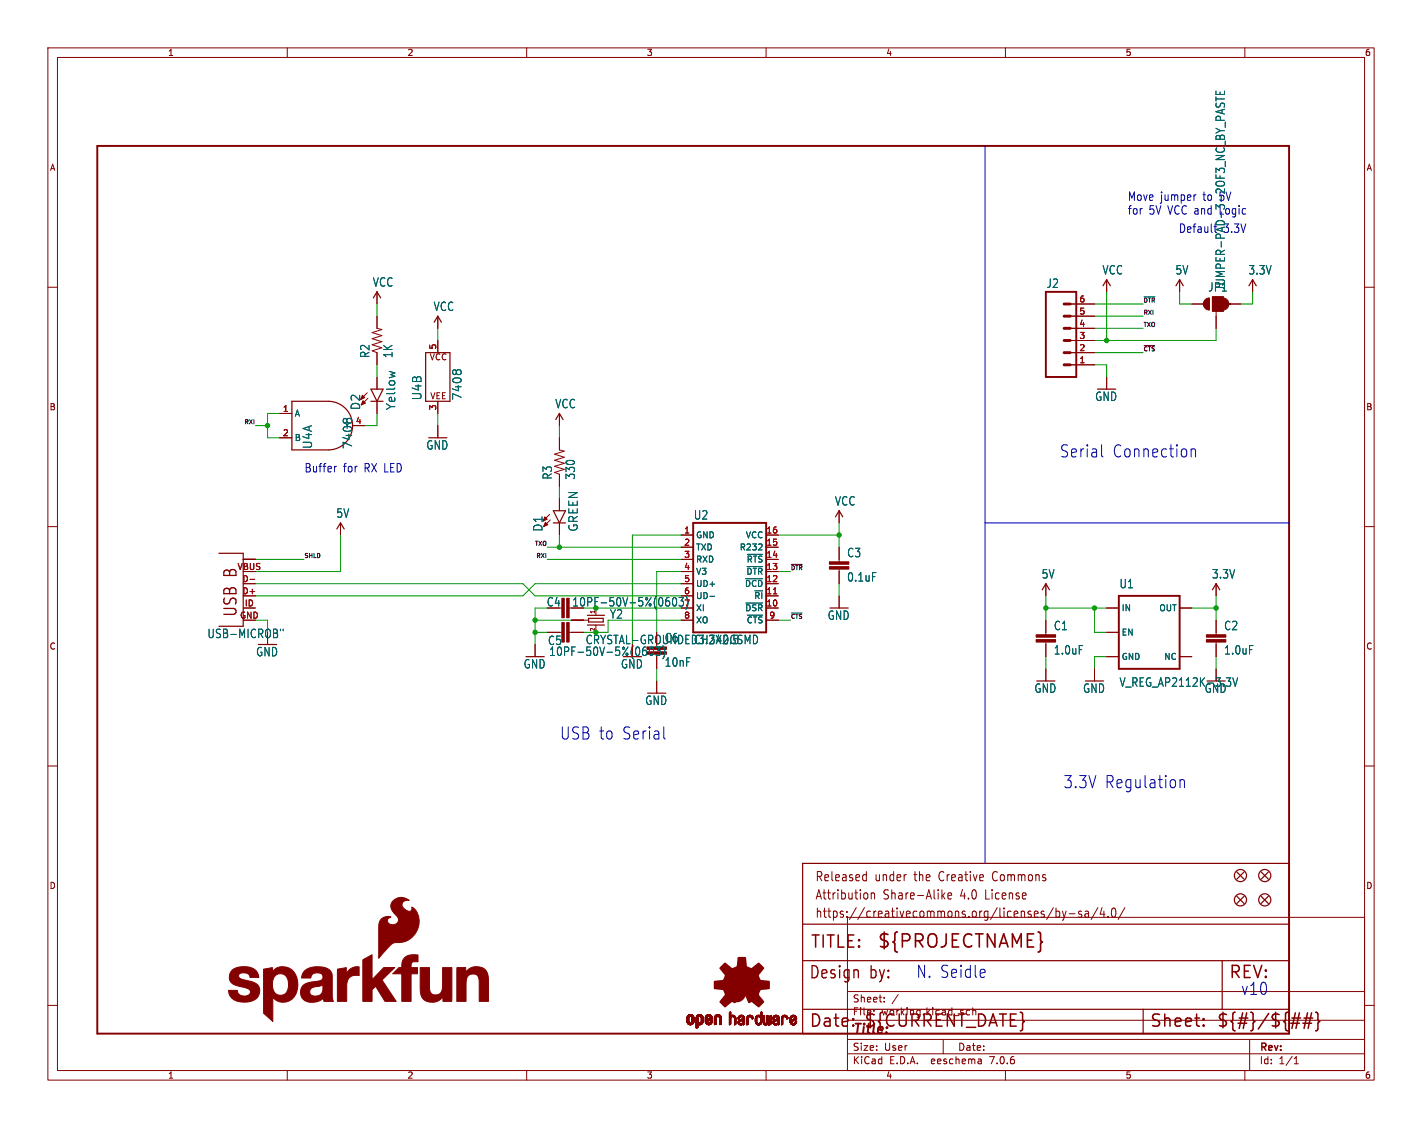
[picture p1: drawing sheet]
<svg xmlns="http://www.w3.org/2000/svg" width="297mm" height="236mm" viewBox="0 0 297 236" stroke-linecap="round" stroke-linejoin="round" font-family="sans-serif">
<defs><g id="words">
<text font-size="3.8" fill="#840000" x="183.1" y="198.4">${PROJECTNAME}</text>
<g font-size="3.5" fill="#0000c2">
<text x="221.2" y="95.8">Serial</text>
<text x="232.3" y="95.8">Connection</text>
<text x="116.8" y="154.7">USB to Serial</text>
<text x="222" y="164.9">3.3V Regulation</text>
<text x="191.3" y="204.5">N. Seidle</text>
<text x="259.1" y="208">v10</text>
</g>
<g font-size="3.5" fill="#840000">
<text x="49.8" y="129" transform="rotate(-90 49.8 129)">USB B</text>
<text x="169.2" y="198.4">TITLE:</text>
<text x="168.9" y="204.8">Design</text>
<text x="181.6" y="204.8">by:</text>
<text x="256.5" y="204.8">REV:</text>
<text x="168.9" y="214.9">Date:</text>
<text x="180.3" y="214.9">${CURRENT_DATE}</text>
<text x="240" y="214.9">Sheet:</text>
<text x="254" y="214.9">${#}/${##}</text>
</g>
<text font-size="2.8" fill="#840000" x="178" y="216.5">Title:</text>
<g font-size="2.7" fill="#840000">
<text x="170.2" y="184.4">Released</text>
<text x="182.7" y="184.4">under</text>
<text x="191.1" y="184.4">the</text>
<text x="196.5" y="184.4">Creative</text>
<text x="208" y="184.4">Commons</text>
<text x="170.2" y="188.2">Attribution</text>
<text x="170.2" y="192">https://creativecommons.org/licenses/by-sa/4.0/</text>
<text x="184.5" y="188.2">Share-Alike</text>
<text x="200.8" y="188.2">4.0</text>
<text x="206.2" y="188.2">License</text>
</g>
<g font-size="2.5" fill="#0000c2">
<text x="235.5" y="42.1">Move jumper</text>
<text x="235.5" y="45">for</text>
<text x="239.9" y="45">5V VCC and</text>
<text x="251.3" y="42.1">to</text>
<text x="246.1" y="48.8">Default</text>
<text x="63.5" y="98.8">Buffer</text>
<text x="71.6" y="98.8">for</text>
<text x="76.1" y="98.8">RX LED</text>
</g>
<g font-size="2.5" fill="#006464">
<text x="254.9" y="42.1">5V</text>
<text x="255" y="45">Logic</text>
<text x="255.5" y="48.8">3.3V</text>
<text x="230.2" y="57.5">VCC</text>
<text x="245.4" y="57.5">5V</text>
<text x="260.7" y="57.5">3.3V</text>
<text x="77.8" y="60.1">VCC</text>
<text x="90.5" y="65.2">VCC</text>
<text x="218.5" y="60.3">J2</text>
<text x="252.3" y="61.1">JP1</text>
<text x="256" y="60.9" transform="rotate(-90 256 60.9)">JUMPER-PAD-3-2OF3_NC_BY_PASTE</text>
<text x="77.4" y="74.9" transform="rotate(-90 77.4 74.9)">R2</text>
<text x="82.2" y="74.9" transform="rotate(-90 82.2 74.9)">1K</text>
<text x="88.2" y="83.7" transform="rotate(-90 88.2 83.7)">U4B</text>
<text x="96.6" y="83.7" transform="rotate(-90 96.6 83.7)">7408</text>
<text x="228.7" y="84">GND</text>
<text x="75.4" y="85.7" transform="rotate(-90 75.4 85.7)">D2</text>
<text x="82.8" y="85.7" transform="rotate(-90 82.8 85.7)">Yellow</text>
<text x="115.9" y="85.5">VCC</text>
<text x="65.4" y="93.9" transform="rotate(-90 65.4 93.9)">U4A</text>
<text x="73.8" y="93.9" transform="rotate(-90 73.8 93.9)">7408</text>
<text x="89" y="94.1">GND</text>
<text x="115.5" y="100.3" transform="rotate(-90 115.5 100.3)">R3</text>
<text x="120.3" y="100.3" transform="rotate(-90 120.3 100.3)">330</text>
<text x="174.3" y="105.8">VCC</text>
<text x="70.2" y="108.3">5V</text>
<text x="113.5" y="111.1" transform="rotate(-90 113.5 111.1)">D1</text>
<text x="120.9" y="111.1" transform="rotate(-90 120.9 111.1)">GREEN</text>
<text x="144.8" y="108.7">U2</text>
<text x="176.8" y="116.6">C3</text>
<text x="176.8" y="121.7">0.1uF</text>
<text x="217.5" y="121">5V</text>
<text x="233.7" y="123.1">U1</text>
<text x="253" y="121">3.3V</text>
<text x="127.3" y="129.4">Y2</text>
<text x="172.8" y="129.7">GND</text>
<text x="220" y="131.8">C1</text>
<text x="255.6" y="131.8">C2</text>
<text x="43.2" y="133.5">USB-MICROB&quot;</text>
<text x="53.4" y="137.3">GND</text>
<text x="114.4" y="134.9">C5</text>
<text x="138.7" y="134.4">C6</text>
<text x="144.8" y="134.8">CH340GSMD</text>
<text x="220" y="136.9">1.0uF</text>
<text x="255.6" y="136.9">1.0uF</text>
<text x="109.3" y="139.8">GND</text>
<text x="129.6" y="139.8">GND</text>
<text x="138.7" y="139.5">10nF</text>
<text x="233.7" y="143.7">V_REG_AP2112K-3.3V</text>
<text x="134.7" y="147.5">GND</text>
<text x="216" y="144.9">GND</text>
<text x="226.1" y="144.9">GND</text>
<text x="251.5" y="144.9">GND</text>
</g>
<g font-size="2.5" fill="#840000">
<text x="114.1" y="126.9">C4</text>
<text x="114.6" y="137.2">10PF-50V-5%(0603)</text>
<text x="122.2" y="134.8">CRYSTAL-GROUNDED3.2X2.5</text>
</g>
<text font-size="2.5" fill="#009600" x="119.4" y="126.9">10PF-50V-5%(0603)</text>
<g font-size="2.1" fill="#840000">
<text x="178" y="209.6">Sheet:</text>
<text x="178" y="212.3">File:</text>
<text x="184.1" y="212.3">working.kicad_sch</text>
<text x="178" y="219.7">Size:</text>
<text x="184.7" y="219.7">User</text>
<text x="200" y="219.7">Date:</text>
<text x="263" y="219.9">Rev:</text>
<text x="178" y="222.5">KiCad</text>
<text x="185.7" y="222.5">E.D.A.</text>
<text x="194.6" y="222.5">eeschema</text>
<text x="207" y="222.5">7.0.6</text>
<text x="263" y="222.5">Id:</text>
<text x="267.1" y="222.5">1/1</text>
</g>
<g font-size="1.8" fill="#840000">
<text x="35" y="11.9">1</text>
<text x="85" y="11.9">2</text>
<text x="135" y="11.9">3</text>
<text x="185" y="11.9">4</text>
<text x="235" y="11.9">5</text>
<text x="285" y="11.9">6</text>
<text x="10.3" y="35.9">A</text>
<text x="285.3" y="35.9">A</text>
<text x="89.6" y="75.5">VCC</text>
<text x="89.8" y="83.6">VEE</text>
<text x="10.3" y="85.9">B</text>
<text x="285.3" y="85.9">B</text>
<text x="10.3" y="135.9">C</text>
<text x="285.3" y="135.9">C</text>
<text x="10.3" y="185.9">D</text>
<text x="285.3" y="185.9">D</text>
<text x="35" y="225.5">1</text>
<text x="85" y="225.5">2</text>
<text x="135" y="225.5">3</text>
<text x="185" y="225.5">4</text>
<text x="235" y="225.5">5</text>
<text x="285" y="225.5">6</text>
</g>
<g font-size="1.8" fill="#a90000">
<text x="225.4" y="65.8">5</text>
<text x="225.4" y="63.2">6</text>
<text x="225.4" y="70.9">3</text>
<text x="225.4" y="68.3">4</text>
<text x="91.2" y="73.1" transform="rotate(-90 91.2 73.1)">5</text>
<text x="225.4" y="75.9">1</text>
<text x="225.4" y="73.4">2</text>
<text x="59" y="86.1">1</text>
<text x="74.2" y="88.6">4</text>
<text x="91.2" y="85.8" transform="rotate(-90 91.2 85.8)">3</text>
<text x="59" y="91.2">2</text>
<text x="142.8" y="111.5">1</text>
<text x="160" y="111.5">16</text>
<text x="49.5" y="119.1">VBUS</text>
<text x="142.8" y="114">2</text>
<text x="142.8" y="116.6">3</text>
<text x="142.8" y="119.1">4</text>
<text x="160" y="119.1">13</text>
<text x="160" y="116.6">14</text>
<text x="160" y="114">15</text>
<text x="50.5" y="124.2">D+</text>
<text x="50.5" y="121.7">D-</text>
<text x="142.8" y="121.7">5</text>
<text x="160" y="124.2">11</text>
<text x="160" y="121.7">12</text>
<text x="50" y="129.3">GND</text>
<text x="51" y="126.7">ID</text>
<text x="142.8" y="129.3">8</text>
<text x="160" y="126.7">10</text>
<text x="160.6" y="129.3">9</text>
</g>
<g font-size="1.8" fill="#006464">
<text x="61.5" y="87.2">A</text>
<text x="71.9" y="89.8">Y</text>
<text x="61.5" y="92.3">B</text>
<text x="145.3" y="112.6">GND</text>
<text x="155.7" y="112.6">VCC</text>
<text x="145.3" y="115.2">TXD</text>
<text x="145.3" y="117.7">RXD</text>
<text x="154.4" y="115.2">R232</text>
<text x="155.9" y="117.7">~{RTS}</text>
<text x="142.8" y="124.2">6</text>
<text x="145.3" y="120.2">V3</text>
<text x="145.3" y="122.8">UD+</text>
<text x="145.3" y="125.3">UD-</text>
<text x="155.5" y="122.8">~{DCD}</text>
<text x="155.8" y="120.2">~{DTR}</text>
<text x="157.4" y="125.3">~{RI}</text>
<text x="142.8" y="126.7">7</text>
<text x="145.3" y="127.9">XI</text>
<text x="145.3" y="130.4">XO</text>
<text x="155.6" y="127.9">~{DSR}</text>
<text x="155.9" y="130.4">~{CTS}</text>
<text x="234.2" y="127.9">IN</text>
<text x="242" y="127.9">OUT</text>
<text x="234.2" y="132.9">EN</text>
<text x="234.2" y="138">GND</text>
<text x="243.1" y="138">NC</text>
</g>
<g font-size="1.2" fill="#0f0f0f">
<text x="238.8" y="63.3">~{DTR}</text>
<text x="238.8" y="65.8">RXI</text>
<text x="238.8" y="68.3">TXO</text>
<text x="238.8" y="73.4">~{CTS}</text>
<text x="50.9" y="88.7">RXI</text>
<text x="63.5" y="116.6">SHLD</text>
<text x="111.6" y="114.1">TXO</text>
<text x="111.9" y="116.6">RXI</text>
<text x="165.1" y="119.1">~{DTR}</text>
<text x="165.1" y="129.3">~{CTS}</text>
</g>
<g font-size="1.2" fill="#840000">
<text x="124.5" y="132" transform="rotate(-90 124.5 132)">2</text>
<text x="124.5" y="128.3" transform="rotate(-90 124.5 128.3)">1</text>
</g>
</g></defs>
<g fill="none" stroke="#840000" stroke-width=".21">
<path d="M10 10h277v215.6h-277zM12 12h273v211.6h-273zM60 10v2M110 10v2M160 10v2M210 10v2M260 10v2M10 60h2M231.1 58.4v2.6M246.4 58.4v2.6M261.6 58.4v2.6M285 60h2"/>
<path d="M78.7 61v2.5M78.7 66v2.6l1.1 .2-2.1 .7 2.1 .6-2.1 .6 2.1 .7-2.1 .6 2.1 .6-2.1 .7 1 .4v2.5M78.7 78.7v2.6M91.4 66v2.6M91.4 71.1v2.6M223.5 63.5h5.1M223.5 76.2h5.1M223.5 73.7h5.1M223.5 71.1h5.1M223.5 68.6h5.1M223.5 66h5.1M231.1 78.7v2.6"/>
<path d="M248.9 63.5h2.6M253.4 62.2h1.2v2.6h-1.2zM254 64.8v3.8M256.5 63.5h2.6M58.4 86.4h2.6M58.4 91.4h2.6M73.7 88.9h2.5M76.7 82l-1.4 1.4M76.8 83.2l-1.4 1.4M78.7 83.8v2.6M91.4 83.8v2.6M91.4 88.9v2.5"/>
<path d="M116.8 91.4v2.6l1.1 .2-2.1 .7 2.1 .6-2.1 .6 2.1 .7-2.1 .6 2.1 .6-2.1 .7 1 .4v2.5M116.8 86.4v2.5M10 110h2M50.8 116.8h2.5M71.1 109.2v2.6M114.8 107.4l-1.4 1.4M114.9 108.6l-1.4 1.4M116.8 104.1v2.6M116.8 109.2v2.6M142.2 111.8h2.6M142.2 119.4h2.6M142.2 116.8h2.6"/>
<path d="M142.2 114.3h2.6M160 111.8h2.6M160 119.4h2.6M160 116.8h2.6M160 114.3h2.6M175.3 106.7v2.5M175.3 114.3v3M175.3 118.9v3M285 110h2M50.8 127h2.5M50.8 121.9h2.5M55.9 132.1v2.5"/>
<path d="M111.8 134.6v2.6M114.3 132.1h3M118.9 132.1h3M119.4 129.5h3.5M124.5 127v1.5M124.5 130.6v1.5M137.2 136.7v3M142.2 127h2.6M142.2 124.5h2.6M142.2 121.9h2.6M142.2 129.5h2.6M160 127h2.6"/>
<path d="M160 124.5h2.6M160 121.9h2.6M160 129.5h2.6M175.3 124.5v2.5M218.4 121.9v2.6M218.4 129.5v3.1M218.4 134.1v3.1M218.4 139.7v2.5M228.6 139.7v2.5M231.1 127h2.6M231.1 132.1h2.6M231.1 137.2h2.6"/>
<path d="M246.4 127h2.5M246.4 137.2h2.5M254 121.9v2.6M254 129.5v3.1M254 134.1v3.1M254 139.7v2.5M10 160h2M137.2 142.2v2.6M285 160h2M177 191.6h108v32h-108zM180.5 182.7l.4 .1M180.9 182v2"/>
<path d="M180.9 183.9l-.4 .1M181.2 186.7v.9M182 186.5v1.3M182 186.7l.2-.2 .4 .1 .1 1.2M196.9 187.1l.5 .7M197.4 186.5l-.7 .7M198 187.1l.8-.1-.1-.4-.5-.1-.2 .3 .1 .9h.6M220 189.6l-1.4 2.5M220.6 189.7v1.9M220.6 190.4l.4-.1 .3 .4-.1 .8h-.6M221.9 190.3l.4 1.3M222.3 191.6l-.2 .5-.2 .1"/>
<path d="M222.7 190.3l-.4 1.3M223.3 190.9h1.2M225.9 190.4l-.4-.1-.2 .3v.3l.6 .1v.5h-.6M226.7 190.4h.6l.1 1.2M227.4 190.8l-.6 .1a.4 .4 0 0 0-.2 .3 .4 .4 0 0 0 .2 .4l.6-.1M229.3 189.6l-1.4 2.5M230.2 189.6l-.4 1.4h1M230.6 190.3v1.3M231.4 191.4v.2M232.4 189.8l.3-.1a1.34 1.34 0 0 1 0 1.9h-.2a1.44 1.44 0 0 1-.1-1.8zM234.9 189.6l-1.4 2.5M10 210h2"/>
<path d="M177 217.1h108M177 213.1h108M177 207.1h108M184.7 209.2v.1M184.7 208.4v.1M187.6 207.7l-1.3 2M197 217.1v3M203.2 210.5v1.5M261 217.1v6.5M285 210h2M60 223.6v2M110 223.6v2"/>
<path d="M160 223.6v2M177 220.1h108M204.9 221.3l.1 .9M205 222.1l-.2 .1M205 221.6h-.2M210 223.6v2M260 223.6v2M270.3 222.2h.9M270.3 221.1l.4-.4v1.5"/>
</g>
<g fill="none" stroke="#840000" stroke-width=".25">
<path d="M230.4 59.7l.7-1.3 .8 1.3M245.6 59.7l.8-1.3 .7 1.3M260.9 59.7l.7-1.3 .8 1.3M78 62.2l.7-1.2 .8 1.2M88.9 73.7h5.1v10.1h-5.1zM90.7 67.3l.7-1.3 .8 1.3M61 83.8h7.6a5.1 5.1 0 0 1 5 5.1 5.1 5.1 0 0 1-5 5.1h-7.6zM77.5 83.8h2.5M77.5 81.3h2.5l-1.3 2.5zM116.1 87.6l.7-1.2 .8 1.2M45.7 115.6h5.1v15.2h-5.1M70.4 110.5l.7-1.3 .8 1.3"/>
<path d="M115.6 109.2h2.5M115.6 106.7h2.5l-1.3 2.5zM174.5 108l.8-1.3 .7 1.3M122.7 128.5h3.5M122.7 130.6h3.5M122.9 129.2h3.1v.7h-3.1zM217.7 123.2l.7-1.3 .8 1.3M253.2 123.2l.8-1.3 .8 1.3M167.6 180.3h101.6v35.6h-101.6zM167.6 193h101.6M258.3 187.2l1.5 1.5M258.3 182.1l1.5 1.5"/>
<path d="M259.8 187.2l-1.5 1.5M259.8 182.1l-1.5 1.5M263.4 187.2l1.5 1.5M263.4 182.1l1.5 1.5M264.9 187.2l-1.5 1.5M264.9 182.1l-1.5 1.5M167.6 210.8h101.6M167.6 200.7h101.6M238.8 210.8v5.1M255.3 200.7v10.1"/>
<circle cx="259.1" cy="188" r="1.27"/>
<circle cx="259.1" cy="182.9" r="1.27"/>
<circle cx="264.2" cy="188" r="1.27"/>
<circle cx="264.2" cy="182.9" r="1.27"/>
</g>
<g fill="#840000" stroke="#840000" stroke-width=".21">
<path d="M82 188.2a2.45 2.45 0 0 1 3.5-.1 1.05 1.05 0 0 0-1.5 .6 1.05 1.05 0 0 0 .7 1.3 .75 .75 0 0 0 1.3-.1v-.4a3.8 3.8 0 0 1 .8 5.5 4.3 4.3 0 0 1-4.3 1.9 7.8 7.8 0 0 0-2.7 2.5l-.7 .7v-6.4a1.93 1.93 0 0 1 2.6-2.2 .81 .81 0 0 0-.8 .9 .81 .81 0 0 0 .9 .7 1.09 1.09 0 0 0 1.3-.5 1.09 1.09 0 0 0-.4-1.4 2.08 2.08 0 0 1-.7-3z"/>
<path d="M255.4 62.2a1.27 1.27 0 0 1 1.3 1.3 1.27 1.27 0 0 1-1.3 1.3z"/>
<path d="M253.4 62.2h1.2v2.6h-1.2z"/>
<path d="M251.7 62.6l.9-.4v2.6a1.27 1.27 0 0 1-1.2-.8 1.27 1.27 0 0 1 .3-1.4z"/>
<path d="M75.8 83.7l.5 .5-.9 .4z"/>
<path d="M252 133.6h4v.5h-4z"/>
<path d="M252 132.6h4v.5h-4z"/>
<path d="M173.2 118.4h4.1v.5h-4.1z"/>
<path d="M173.2 117.3h4.1v.6h-4.1z"/>
<path d="M118.4 125h.5v4h-.5z"/>
<path d="M117.3 125h.6v4h-.6z"/>
<path d="M135.1 136.1h4.1v.6h-4.1z"/>
<path d="M135.1 135.1h4.1v.5h-4.1z"/>
<path d="M118.4 130h.5v4.1h-.5z"/>
<path d="M117.3 130h.6v4.1h-.6z"/>
<path d="M113.9 109.1l.5 .5-.9 .4z"/>
<path d="M216.4 133.6h4.1v.5h-4.1z"/>
<path d="M216.4 132.6h4.1v.5h-4.1z"/>
<path d="M143.5 213.4h.4z"/>
<path d="M143.5 213.3l.4 .1z"/>
<path d="M143.5 213.3h.4z"/>
<path d="M143.5 213.2l.4 .1z"/>
<path d="M143.5 213.2h.4z"/>
<path d="M143.5 213.1l.4 .1z"/>
<path d="M143.5 213.1h.4z"/>
<path d="M143.5 213l.4 .1z"/>
<path d="M143.5 213h.4z"/>
<path d="M143.5 212.9l.4 .1z"/>
<path d="M143.5 212.9h.4z"/>
<path d="M143.5 212.8l.4 .1z"/>
<path d="M143.5 212.8h.4z"/>
<path d="M143.5 212.7l.4 .1z"/>
<path d="M143.5 212.7h.4z"/>
<path d="M143.5 212.6l.4 .1z"/>
<path d="M143.5 212.6h.4z"/>
<path d="M143.5 212.5l.4 .1z"/>
<path d="M143.5 212.5h.4z"/>
<path d="M143.5 213.5h.5z"/>
<path d="M143.5 213.5h.4z"/>
<path d="M143.5 213.4l.4 .1z"/>
<path d="M143.5 212.4l.4 .1z"/>
<path d="M143.5 213.6h.5z"/>
<path d="M143.5 213.5l.5 .1z"/>
<path d="M143.5 212.4h.4z"/>
<path d="M143.5 212.4h.5z"/>
<path d="M143.5 213.6h.6z"/>
<path d="M143.5 212.3l.6 .1z"/>
<path d="M143.6 213.6l.5 .1z"/>
<path d="M143.6 212.3h.5z"/>
<path d="M143.6 213.7h1.3z"/>
<path d="M143.6 213.7h.6z"/>
<path d="M143.6 212.3h1.2z"/>
<path d="M143.6 213.7h1.2z"/>
<path d="M143.6 212.2l1.2 .1z"/>
<path d="M143.6 213.7l1.2 .1z"/>
<path d="M143.6 212.2h1.2z"/>
<path d="M143.6 213.8h1.2z"/>
<path d="M143.7 213.8h1.1z"/>
<path d="M143.7 212.2h1.1z"/>
<path d="M143.7 213.8h1z"/>
<path d="M143.7 212.1l1 .1z"/>
<path d="M143.7 213.8l1 .1z"/>
<path d="M143.7 212.1h1z"/>
<path d="M143.7 213.9h1z"/>
<path d="M143.8 213.9h.9z"/>
<path d="M143.8 212.1h.9z"/>
<path d="M143.8 213.9h.8z"/>
<path d="M143.8 212.1h.8z"/>
<path d="M143.8 212l.8 .1z"/>
<path d="M143.8 212h.8z"/>
<path d="M143.8 213.9l.8 .1z"/>
<path d="M143.8 214h.8z"/>
<path d="M143.9 212h.7z"/>
<path d="M143.9 214h.7z"/>
<path d="M143.9 214h.6z"/>
<path d="M143.9 212h.6z"/>
<path d="M144 212h.4z"/>
<path d="M144 214h.4z"/>
<path d="M144 211.9l.4 .1z"/>
<path d="M144.1 211.9h.3z"/>
<path d="M144.1 214l.2 .1z"/>
<path d="M144.1 214.1h.2z"/>
<path d="M144.1 211.9h.2z"/>
<path d="M144.3 212.3h.6z"/>
<path d="M144.3 213.7h.6z"/>
<path d="M144.3 213.6l.6 .1z"/>
<path d="M144.3 213.6h.6z"/>
<path d="M144.3 212.3l.6 .1z"/>
<path d="M144.4 213.6h.5z"/>
<path d="M144.4 212.4h.5z"/>
<path d="M144.5 213.5l.4 .1z"/>
<path d="M144.5 212.4h.4z"/>
<path d="M144.5 213.5h.4z"/>
<path d="M144.5 212.4l.4 .1z"/>
<path d="M144.5 212.5h.4z"/>
<path d="M144.5 213.4l.4 .1z"/>
<path d="M144.5 213.4h.4z"/>
<path d="M144.5 212.6h.4z"/>
<path d="M144.5 212.5l.4 .1z"/>
<path d="M144.5 213.3l.4 .1z"/>
<path d="M144.5 213.3h.4z"/>
<path d="M144.5 213.2l.4 .1z"/>
<path d="M144.5 213.2h.4z"/>
<path d="M144.5 213.1l.4 .1z"/>
<path d="M144.5 213.1h.4z"/>
<path d="M144.5 213l.4 .1z"/>
<path d="M144.5 213h.4z"/>
<path d="M144.5 212.9l.4 .1z"/>
<path d="M144.5 212.9h.4z"/>
<path d="M144.5 212.8l.4 .1z"/>
<path d="M144.5 212.8h.4z"/>
<path d="M144.5 212.7l.4 .1z"/>
<path d="M144.5 212.7h.4z"/>
<path d="M144.5 212.6l.4 .1z"/>
<path d="M145.4 214.7h.2z"/>
<path d="M145.4 214.7h.3z"/>
<path d="M145.4 214.6l.3 .1z"/>
<path d="M145.4 214.6h.3z"/>
<path d="M145.4 214.6h.4z"/>
<path d="M145.4 214.5l.4 .1z"/>
<path d="M145.4 214.5h.4z"/>
<path d="M145.4 214.4l.4 .1z"/>
<path d="M145.4 214.4h.4z"/>
<path d="M145.4 214.3l.4 .1z"/>
<path d="M145.4 214.3h.4z"/>
<path d="M145.4 214.2l.4 .1z"/>
<path d="M145.4 214.2h.4z"/>
<path d="M145.4 214.1l.4 .1z"/>
<path d="M145.4 214.1h.4z"/>
<path d="M145.4 214l.4 .1z"/>
<path d="M145.4 214h.4z"/>
<path d="M145.4 214h1z"/>
<path d="M145.4 214h1.1z"/>
<path d="M145.4 213.9l1.1 .1z"/>
<path d="M145.4 213.9h1.1z"/>
<path d="M145.4 213.9h1.2z"/>
<path d="M145.4 213.8l1.2 .1z"/>
<path d="M145.4 213.8h1.2z"/>
<path d="M145.4 213.8h1.3z"/>
<path d="M145.4 213.7l1.3 .1z"/>
<path d="M145.4 213.7h1.3z"/>
<path d="M145.4 213.7h1.4z"/>
<path d="M145.4 213.7h.7z"/>
<path d="M145.4 213.6l.6 .1z"/>
<path d="M145.4 213.6h.6z"/>
<path d="M145.4 213.6h.5z"/>
<path d="M145.4 213.5l.5 .1z"/>
<path d="M145.4 213.5h.5z"/>
<path d="M145.4 213.5h.4z"/>
<path d="M145.4 213.4l.4 .1z"/>
<path d="M145.4 213.4h.4z"/>
<path d="M145.4 213.3l.4 .1z"/>
<path d="M145.4 213.3h.4z"/>
<path d="M145.4 213.2l.4 .1z"/>
<path d="M145.4 213.2h.4z"/>
<path d="M145.4 213.1l.4 .1z"/>
<path d="M145.4 213.1h.4z"/>
<path d="M145.4 213l.4 .1z"/>
<path d="M145.4 213h.4z"/>
<path d="M145.4 212.9l.4 .1z"/>
<path d="M145.4 212.9h.4z"/>
<path d="M145.4 212.8l.4 .1z"/>
<path d="M145.4 212.8h.4z"/>
<path d="M145.4 212.7l.4 .1z"/>
<path d="M145.4 212.7h.4z"/>
<path d="M145.4 212.6l.4 .1z"/>
<path d="M145.4 212.6h.4z"/>
<path d="M145.4 212.5l.4 .1z"/>
<path d="M145.4 212.5h.4z"/>
<path d="M145.4 212.5h.5z"/>
<path d="M145.4 214.7h.1z"/>
<path d="M145.4 212.4l.5 .1z"/>
<path d="M145.4 212.4h.5z"/>
<path d="M145.4 212.4h.6z"/>
<path d="M145.5 212.4h.5z"/>
<path d="M145.5 212.3l.5 .1z"/>
<path d="M145.5 212.3h.5z"/>
<path d="M145.5 212.3h1.3z"/>
<path d="M145.5 212.3h1.2z"/>
<path d="M145.5 212.2l1.2 .1z"/>
<path d="M145.5 212.2h1.2z"/>
<path d="M145.6 212.2h1.1z"/>
<path d="M145.6 212.1l1.1 .1z"/>
<path d="M145.6 212.1h1z"/>
<path d="M145.7 212.1h.9z"/>
<path d="M145.7 212l.8 .1z"/>
<path d="M145.7 212h.8z"/>
<path d="M145.8 212h.7z"/>
<path d="M145.8 212h.6z"/>
<path d="M145.9 214h.5z"/>
<path d="M145.9 212h.5z"/>
<path d="M145.9 214h.4z"/>
<path d="M145.9 212h.4z"/>
<path d="M145.9 211.9l.4 .1z"/>
<path d="M146 214h.3z"/>
<path d="M146 211.9h.3z"/>
<path d="M146 214l.3 .1z"/>
<path d="M146 211.9h.2z"/>
<path d="M146 214.1h.2z"/>
<path d="M146.2 212.3h.6z"/>
<path d="M146.2 213.7h.6z"/>
<path d="M146.2 213.6l.6 .1z"/>
<path d="M146.3 213.6h.5z"/>
<path d="M146.3 212.3l.5 .1z"/>
<path d="M146.3 212.4h.5z"/>
<path d="M146.4 213.6h.4z"/>
<path d="M146.4 212.4h.4z"/>
<path d="M146.4 213.5l.4 .1z"/>
<path d="M146.4 213.5h.4z"/>
<path d="M146.4 212.4l.4 .1z"/>
<path d="M146.4 212.5h.4z"/>
<path d="M146.4 213.5h.5z"/>
<path d="M146.4 212.5h.5z"/>
<path d="M146.5 213.4l.4 .1z"/>
<path d="M146.5 213.4h.4z"/>
<path d="M146.5 212.5l.4 .1z"/>
<path d="M146.5 212.5h.4z"/>
<path d="M146.5 212.6h.4z"/>
<path d="M146.5 213.3l.4 .1z"/>
<path d="M146.5 213.3h.4z"/>
<path d="M146.5 213.2l.4 .1z"/>
<path d="M146.5 213.2h.4z"/>
<path d="M146.5 213.1l.4 .1z"/>
<path d="M146.5 213.1h.4z"/>
<path d="M146.5 213l.4 .1z"/>
<path d="M146.5 213h.4z"/>
<path d="M146.5 212.9l.4 .1z"/>
<path d="M146.5 212.9h.4z"/>
<path d="M146.5 212.8l.4 .1z"/>
<path d="M146.5 212.8h.4z"/>
<path d="M146.5 212.7l.4 .1z"/>
<path d="M146.5 212.7h.4z"/>
<path d="M146.5 212.6l.4 .1z"/>
<path d="M147.3 213.5h.4z"/>
<path d="M147.3 213.4l.4 .1z"/>
<path d="M147.3 213.4h.4z"/>
<path d="M147.3 213.3l.4 .1z"/>
<path d="M147.3 213.3h.4z"/>
<path d="M147.3 213.3h.5z"/>
<path d="M147.3 213.3h.6z"/>
<path d="M147.3 213.2l.6 .1z"/>
<path d="M147.3 213.2h.6z"/>
<path d="M147.3 213.2h.7z"/>
<path d="M147.3 213.2h.8z"/>
<path d="M147.3 213.1l.8 .1z"/>
<path d="M147.3 213.1h.9z"/>
<path d="M147.3 213.1h1z"/>
<path d="M147.3 213l1 .1z"/>
<path d="M147.3 213h1.1z"/>
<path d="M147.3 213h1.2z"/>
<path d="M147.3 212.9l1.3 .1z"/>
<path d="M147.3 212.9h1.3z"/>
<path d="M147.3 212.9h1.4z"/>
<path d="M147.3 212.9h.4z"/>
<path d="M147.3 212.8l.4 .1z"/>
<path d="M147.3 212.8h.4z"/>
<path d="M147.3 212.7l.4 .1z"/>
<path d="M147.3 212.7h.4z"/>
<path d="M147.3 212.6l.4 .1z"/>
<path d="M147.3 212.6h.4z"/>
<path d="M147.3 212.5l.4 .1z"/>
<path d="M147.3 212.5h.4z"/>
<path d="M147.3 213.6h.5z"/>
<path d="M147.3 213.5l.5 .1z"/>
<path d="M147.3 213.5h.5z"/>
<path d="M147.3 212.5h.5z"/>
<path d="M147.3 212.4l.5 .1z"/>
<path d="M147.3 212.4h.5z"/>
<path d="M147.4 213.6h.5z"/>
<path d="M147.4 212.4h.4z"/>
<path d="M147.4 212.4h.5z"/>
<path d="M147.4 213.6l.5 .1z"/>
<path d="M147.4 212.3l.5 .1z"/>
<path d="M147.4 212.3h.5z"/>
<path d="M147.4 213.7h1.3z"/>
<path d="M147.4 213.7h.6z"/>
<path d="M147.4 212.3h.6z"/>
<path d="M147.4 212.3h1.3z"/>
<path d="M147.4 213.7h1.2z"/>
<path d="M147.4 212.2l1.3 .1z"/>
<path d="M147.4 212.2h1.2z"/>
<path d="M147.4 213.7l1.2 .1z"/>
<path d="M147.5 213.8h1.1z"/>
<path d="M147.5 212.2h1.1z"/>
<path d="M147.5 212.1l1.1 .1z"/>
<path d="M147.5 213.8h1z"/>
<path d="M147.5 213.8l1 .1z"/>
<path d="M147.5 212.1h1.1z"/>
<path d="M147.5 213.9h1z"/>
<path d="M147.5 212.1h1z"/>
<path d="M147.6 213.9h.9z"/>
<path d="M147.6 212.1h.9z"/>
<path d="M147.6 213.9h.8z"/>
<path d="M147.6 212l.8 .1z"/>
<path d="M147.6 213.9l.8 .1z"/>
<path d="M147.6 212h.8z"/>
<path d="M147.7 214h.7z"/>
<path d="M147.7 212h.7z"/>
<path d="M147.7 212h.6z"/>
<path d="M147.7 214h.6z"/>
<path d="M147.8 212h.5z"/>
<path d="M147.8 214h.5z"/>
<path d="M147.8 212.9h.9z"/>
<path d="M147.8 212.8l.9 .1z"/>
<path d="M147.8 212h.4z"/>
<path d="M147.8 214h.4z"/>
<path d="M147.8 212.8h.9z"/>
<path d="M147.9 211.9l.3 .1z"/>
<path d="M147.9 214h.3z"/>
<path d="M147.9 214l.3 .1z"/>
<path d="M147.9 212.8h.8z"/>
<path d="M147.9 211.9h.3z"/>
<path d="M147.9 214.1h.2z"/>
<path d="M147.9 211.9h.2z"/>
<path d="M148 212.8h.7z"/>
<path d="M148.1 212.7l.6 .1z"/>
<path d="M148.1 212.7h.6z"/>
<path d="M148.1 212.3h.6z"/>
<path d="M148.1 213.7h.6z"/>
<path d="M148.2 213.6l.5 .1z"/>
<path d="M148.2 212.7h.5z"/>
<path d="M148.2 213.6h.5z"/>
<path d="M148.2 212.3l.5 .1z"/>
<path d="M148.2 212.4h.5z"/>
<path d="M148.3 213.6h.4z"/>
<path d="M148.3 212.4h.4z"/>
<path d="M148.3 212.7h.4z"/>
<path d="M148.3 212.4l.4 .1z"/>
<path d="M148.3 213.5l.4 .1z"/>
<path d="M148.3 212.5h.4z"/>
<path d="M148.3 213.5h.4z"/>
<path d="M148.3 212.6l.4 .1z"/>
<path d="M148.3 212.6h.4z"/>
<path d="M148.3 212.5l.4 .1z"/>
<path d="M148.4 213.4l.3 .1z"/>
<path d="M148.4 213.4h.3z"/>
<path d="M148.4 213.3l.3 .1z"/>
<path d="M148.4 213.3h.3z"/>
<path d="M148.4 213.2l.3 .1z"/>
<path d="M148.5 213.2h.2z"/>
<path d="M148.6 213.2h.1z"/>
<path d="M149.2 214h.3z"/>
<path d="M149.2 213.9l.3 .1z"/>
<path d="M149.2 213.9h.3z"/>
<path d="M149.2 213.9h.4z"/>
<path d="M149.2 213.8l.4 .1z"/>
<path d="M149.2 213.8h.4z"/>
<path d="M149.2 213.7l.4 .1z"/>
<path d="M149.2 213.7h.4z"/>
<path d="M149.2 213.6l.4 .1z"/>
<path d="M149.2 213.6h.4z"/>
<path d="M149.2 213.5l.4 .1z"/>
<path d="M149.2 213.5h.4z"/>
<path d="M149.2 213.4l.4 .1z"/>
<path d="M149.2 213.4h.4z"/>
<path d="M149.2 213.3l.4 .1z"/>
<path d="M149.2 213.3h.4z"/>
<path d="M149.2 213.2l.4 .1z"/>
<path d="M149.2 213.2h.4z"/>
<path d="M149.2 213.1l.4 .1z"/>
<path d="M149.2 213.1h.4z"/>
<path d="M149.2 213l.4 .1z"/>
<path d="M149.2 213h.4z"/>
<path d="M149.2 212.9l.4 .1z"/>
<path d="M149.2 212.9h.4z"/>
<path d="M149.2 212.8l.4 .1z"/>
<path d="M149.2 212.8h.4z"/>
<path d="M149.2 212.7l.4 .1z"/>
<path d="M149.2 212.7h.4z"/>
<path d="M149.2 212.6l.4 .1z"/>
<path d="M149.2 212.6h.4z"/>
<path d="M149.2 212.5l.4 .1z"/>
<path d="M149.2 214h.2z"/>
<path d="M149.2 212.5h.4z"/>
<path d="M149.2 212.5h.5z"/>
<path d="M149.3 212.4l.4 .1z"/>
<path d="M149.3 212.4h.4z"/>
<path d="M149.3 212.4h.5z"/>
<path d="M149.3 212.3l.5 .1z"/>
<path d="M149.3 212.3h.5z"/>
<path d="M149.3 212.3h.6z"/>
<path d="M149.3 212.3h1.3z"/>
<path d="M149.3 212.2l1.3 .1z"/>
<path d="M149.3 212.2h1.3z"/>
<path d="M149.3 212.2h1.2z"/>
<path d="M149.4 212.2h1.1z"/>
<path d="M149.4 212.1l1.1 .1z"/>
<path d="M149.4 212.1h1.1z"/>
<path d="M149.5 212.1h.9z"/>
<path d="M149.5 212l.9 .1z"/>
<path d="M149.5 212h.8z"/>
<path d="M149.6 212h.7z"/>
<path d="M149.6 212h.6z"/>
<path d="M149.7 212h.5z"/>
<path d="M149.8 211.9l.3 .1z"/>
<path d="M149.8 211.9h.3z"/>
<path d="M149.9 211.9h.2z"/>
<path d="M150 212.3h.6z"/>
<path d="M150.1 212.3h.5z"/>
<path d="M150.1 212.3l.5 .1z"/>
<path d="M150.1 212.4h.5z"/>
<path d="M150.2 212.4h.4z"/>
<path d="M150.2 212.4l.5 .1z"/>
<path d="M150.2 212.4h.5z"/>
<path d="M150.2 212.5h.5z"/>
<path d="M150.3 212.5h.4z"/>
<path d="M150.3 212.5l.4 .1z"/>
<path d="M150.3 214h.3z"/>
<path d="M150.3 213.9l.3 .1z"/>
<path d="M150.3 213.9h.3z"/>
<path d="M150.3 213.9h.4z"/>
<path d="M150.3 213.8l.4 .1z"/>
<path d="M150.3 213.8h.4z"/>
<path d="M150.3 213.7l.4 .1z"/>
<path d="M150.3 213.7h.4z"/>
<path d="M150.3 213.6l.4 .1z"/>
<path d="M150.3 213.6h.4z"/>
<path d="M150.3 213.5l.4 .1z"/>
<path d="M150.3 213.5h.4z"/>
<path d="M150.3 213.4l.4 .1z"/>
<path d="M150.3 213.4h.4z"/>
<path d="M150.3 213.3l.4 .1z"/>
<path d="M150.3 213.3h.4z"/>
<path d="M150.3 213.2l.4 .1z"/>
<path d="M150.3 213.2h.4z"/>
<path d="M150.3 213.1l.4 .1z"/>
<path d="M150.3 213.1h.4z"/>
<path d="M150.3 213l.4 .1z"/>
<path d="M150.3 213h.4z"/>
<path d="M150.3 212.9l.4 .1z"/>
<path d="M150.3 212.9h.4z"/>
<path d="M150.3 212.8l.4 .1z"/>
<path d="M150.3 212.8h.4z"/>
<path d="M150.3 212.7l.4 .1z"/>
<path d="M150.3 212.7h.4z"/>
<path d="M150.3 212.6l.4 .1z"/>
<path d="M150.3 212.6h.4z"/>
<path d="M150.3 214h.2z"/>
<path d="M152.3 214h.2z"/>
<path d="M152.3 211.6h.3z"/>
<path d="M152.3 214h.3z"/>
<path d="M152.3 213.9l.3 .1z"/>
<path d="M152.3 213.9h.3z"/>
<path d="M152.3 213.8l.3 .1z"/>
<path d="M152.3 213.8h.3z"/>
<path d="M152.3 213.7l.3 .1z"/>
<path d="M152.3 213.7h.3z"/>
<path d="M152.3 213.6l.3 .1z"/>
<path d="M152.3 213.6h.3z"/>
<path d="M152.3 213.5l.3 .1z"/>
<path d="M152.3 213.5h.3z"/>
<path d="M152.3 213.4l.3 .1z"/>
<path d="M152.3 213.4h.3z"/>
<path d="M152.3 213.3l.3 .1z"/>
<path d="M152.3 213.3h.3z"/>
<path d="M152.3 213.2l.3 .1z"/>
<path d="M152.3 213.2h.3z"/>
<path d="M152.3 213.1l.3 .1z"/>
<path d="M152.3 213.1h.3z"/>
<path d="M152.3 213l.3 .1z"/>
<path d="M152.3 213h.3z"/>
<path d="M152.3 212.9l.3 .1z"/>
<path d="M152.3 212.9h.3z"/>
<path d="M152.3 212.8l.3 .1z"/>
<path d="M152.3 212.8h.3z"/>
<path d="M152.3 212.7l.3 .1z"/>
<path d="M152.3 212.7h.3z"/>
<path d="M152.3 212.6l.3 .1z"/>
<path d="M152.3 212.6h.3z"/>
<path d="M152.3 212.6h.4z"/>
<path d="M152.3 212.5l.4 .1z"/>
<path d="M152.3 212.5h.4z"/>
<path d="M152.3 212.4l.5 .1z"/>
<path d="M152.3 212.4h.5z"/>
<path d="M152.3 212.4h.6z"/>
<path d="M152.3 212.3l.7 .1z"/>
<path d="M152.3 212.3h1.3z"/>
<path d="M152.3 212.3h1.2z"/>
<path d="M152.3 212.2l1.2 .1z"/>
<path d="M152.3 212.2h1.2z"/>
<path d="M152.3 212.2h1.1z"/>
<path d="M152.3 212.1l1.1 .1z"/>
<path d="M152.3 212.1h1z"/>
<path d="M152.3 212.1h.3z"/>
<path d="M152.3 212l.3 .1z"/>
<path d="M152.3 212h.3z"/>
<path d="M152.3 211.9l.3 .1z"/>
<path d="M152.3 211.9h.3z"/>
<path d="M152.3 211.8l.3 .1z"/>
<path d="M152.3 211.8h.3z"/>
<path d="M152.3 211.7l.3 .1z"/>
<path d="M152.3 211.7h.3z"/>
<path d="M152.3 211.6l.3 .1z"/>
<path d="M152.3 211.5l.3 .1z"/>
<path d="M152.3 211.5h.3z"/>
<path d="M152.4 211.5h.2z"/>
<path d="M152.4 211.4l.2 .1z"/>
<path d="M152.4 211.4h.2z"/>
<path d="M152.5 211.4h.1z"/>
<path d="M152.7 212.1h.6z"/>
<path d="M152.8 212.1h.5z"/>
<path d="M152.8 212.1h.4z"/>
<path d="M153.1 212.3l.5 .1z"/>
<path d="M153.1 212.4h.5z"/>
<path d="M153.2 212.4h.4z"/>
<path d="M153.3 212.4h.3z"/>
<path d="M153.3 212.4l.3 .1z"/>
<path d="M153.3 212.5h.4z"/>
<path d="M153.3 212.5l.4 .1z"/>
<path d="M153.4 212.6h.3z"/>
<path d="M153.4 212.7h.3z"/>
<path d="M153.4 212.6l.3 .1z"/>
<path d="M153.4 214h.1z"/>
<path d="M153.4 214h.2z"/>
<path d="M153.4 214h.3z"/>
<path d="M153.4 213.9l.3 .1z"/>
<path d="M153.4 213.9h.3z"/>
<path d="M153.4 213.8l.3 .1z"/>
<path d="M153.4 213.8h.3z"/>
<path d="M153.4 213.7l.3 .1z"/>
<path d="M153.4 213.7h.3z"/>
<path d="M153.4 213.6l.3 .1z"/>
<path d="M153.4 213.6h.3z"/>
<path d="M153.4 213.5l.3 .1z"/>
<path d="M153.4 213.5h.3z"/>
<path d="M153.4 213.4l.3 .1z"/>
<path d="M153.4 213.4h.3z"/>
<path d="M153.4 213.3l.3 .1z"/>
<path d="M153.4 213.3h.3z"/>
<path d="M153.4 213.2l.3 .1z"/>
<path d="M153.4 213.2h.3z"/>
<path d="M153.4 213.1l.3 .1z"/>
<path d="M153.4 213.1h.3z"/>
<path d="M153.4 213l.3 .1z"/>
<path d="M153.4 213h.3z"/>
<path d="M153.4 212.9l.3 .1z"/>
<path d="M153.4 212.9h.3z"/>
<path d="M153.4 212.8l.3 .1z"/>
<path d="M153.4 212.8h.3z"/>
<path d="M153.4 212.7l.3 .1z"/>
<path d="M154.1 213.6h.4z"/>
<path d="M154.1 213.6h.3z"/>
<path d="M154.1 213.5l.3 .1z"/>
<path d="M154.1 213.5h.3z"/>
<path d="M154.1 213.5h.4z"/>
<path d="M154.1 212.8h.2z"/>
<path d="M154.1 212.8h.3z"/>
<path d="M154.1 212.7l.3 .1z"/>
<path d="M154.1 212.7h.3z"/>
<path d="M154.2 213.7h.3z"/>
<path d="M154.2 213.6l.3 .1z"/>
<path d="M154.2 213.6h.3z"/>
<path d="M154.2 213.4l.3 .1z"/>
<path d="M154.2 213.4h.3z"/>
<path d="M154.2 212.8h.1z"/>
<path d="M154.2 212.7h.2z"/>
<path d="M154.2 212.6l.2 .1z"/>
<path d="M154.2 212.6h.2z"/>
<path d="M154.2 213.3l.4 .1z"/>
<path d="M154.2 212.6h.3z"/>
<path d="M154.2 212.5l.3 .1z"/>
<path d="M154.2 213.8h.4z"/>
<path d="M154.2 213.7l.4 .1z"/>
<path d="M154.2 213.3h.4z"/>
<path d="M154.2 213.3h.5z"/>
<path d="M154.2 212.5h.3z"/>
<path d="M154.2 213.8h.8z"/>
<path d="M154.2 213.8h.5z"/>
<path d="M154.2 212.5h.4z"/>
<path d="M154.2 213.3h.6z"/>
<path d="M154.2 212.4l.4 .1z"/>
<path d="M154.2 212.4h.4z"/>
<path d="M154.2 213.2l.6 .1z"/>
<path d="M154.2 213.8l.8 .1z"/>
<path d="M154.2 213.2h.6z"/>
<path d="M154.3 213.9h.7z"/>
<path d="M154.3 213.2h.6z"/>
<path d="M154.3 212.4h.3z"/>
<path d="M154.3 212.4h.4z"/>
<path d="M154.3 212.4h.5z"/>
<path d="M154.3 212.3l.5 .1z"/>
<path d="M154.3 212.3h1.1z"/>
<path d="M154.3 213.2h.7z"/>
<path d="M154.3 213.9l.7 .1z"/>
<path d="M154.3 212.3h1z"/>
<path d="M154.3 214h.7z"/>
<path d="M154.3 213.1l.8 .1z"/>
<path d="M154.4 214h.6z"/>
<path d="M154.4 213.1h.7z"/>
<path d="M154.4 212.2l.9 .1z"/>
<path d="M154.4 212.2h.9z"/>
<path d="M154.4 213.1h1.1z"/>
<path d="M154.4 212.2h.8z"/>
<path d="M154.5 212.2h.7z"/>
<path d="M154.5 213.1h1z"/>
<path d="M154.5 214h.5z"/>
<path d="M154.5 212.1l.7 .1z"/>
<path d="M154.5 214l.5 .1z"/>
<path d="M154.5 212.1h.6z"/>
<path d="M154.5 214.1h.5z"/>
<path d="M154.5 213l1 .1z"/>
<path d="M154.6 214.1h.4z"/>
<path d="M154.6 213h.9z"/>
<path d="M154.6 212.1h.5z"/>
<path d="M154.6 212.1h.4z"/>
<path d="M154.7 213h.8z"/>
<path d="M154.8 213.8h.2z"/>
<path d="M154.8 212.9l.7 .1z"/>
<path d="M154.8 212.9h.7z"/>
<path d="M154.8 212.1h.1z"/>
<path d="M154.9 212.3l.5 .1z"/>
<path d="M154.9 212.9h.6z"/>
<path d="M154.9 212.4h.5z"/>
<path d="M155 212.9h.5z"/>
<path d="M155 212.4h.4z"/>
<path d="M155 212.8l.5 .1z"/>
<path d="M155 212.8h.5z"/>
<path d="M155.1 212.4h.3z"/>
<path d="M155.1 212.8h.4z"/>
<path d="M155.1 212.4l.3 .1z"/>
<path d="M155.1 212.5h.3z"/>
<path d="M155.1 212.5h.4z"/>
<path d="M155.2 213.1h.3z"/>
<path d="M155.2 212.8h.3z"/>
<path d="M155.2 212.5h.3z"/>
<path d="M155.2 212.6h.3z"/>
<path d="M155.2 212.5l.3 .1z"/>
<path d="M155.2 212.7l.3 .1z"/>
<path d="M155.2 213.2h.3z"/>
<path d="M155.2 213.1l.3 .1z"/>
<path d="M155.2 212.7h.3z"/>
<path d="M155.2 212.6l.3 .1z"/>
<path d="M155.2 214h.2z"/>
<path d="M155.2 214h.3z"/>
<path d="M155.2 213.9l.3 .1z"/>
<path d="M155.2 213.9h.3z"/>
<path d="M155.2 213.8l.3 .1z"/>
<path d="M155.2 213.8h.3z"/>
<path d="M155.2 213.7l.3 .1z"/>
<path d="M155.2 213.7h.3z"/>
<path d="M155.2 213.6l.3 .1z"/>
<path d="M155.2 213.6h.3z"/>
<path d="M155.2 213.5l.3 .1z"/>
<path d="M155.2 213.5h.3z"/>
<path d="M155.2 213.4l.3 .1z"/>
<path d="M155.2 213.4h.3z"/>
<path d="M155.2 213.3l.3 .1z"/>
<path d="M155.2 213.3h.3z"/>
<path d="M155.2 213.2l.3 .1z"/>
<path d="M156 214h.1z"/>
<path d="M156 214h.2z"/>
<path d="M156 213.9l.2 .1z"/>
<path d="M156 213.9h.2z"/>
<path d="M156 213.9h.3z"/>
<path d="M156 213.8l.3 .1z"/>
<path d="M156 213.8h.3z"/>
<path d="M156 213.7l.3 .1z"/>
<path d="M156 213.7h.3z"/>
<path d="M156 213.6l.3 .1z"/>
<path d="M156 213.6h.3z"/>
<path d="M156 213.5l.3 .1z"/>
<path d="M156 213.5h.3z"/>
<path d="M156 213.4l.3 .1z"/>
<path d="M156 213.4h.3z"/>
<path d="M156 213.3l.3 .1z"/>
<path d="M156 213.3h.3z"/>
<path d="M156 213.2l.3 .1z"/>
<path d="M156 213.2h.3z"/>
<path d="M156 213.1l.3 .1z"/>
<path d="M156 213.1h.3z"/>
<path d="M156 213l.3 .1z"/>
<path d="M156 213h.3z"/>
<path d="M156 212.9l.3 .1z"/>
<path d="M156 212.9h.3z"/>
<path d="M156 212.8l.3 .1z"/>
<path d="M156 212.8h.3z"/>
<path d="M156 212.7l.3 .1z"/>
<path d="M156 212.7h.3z"/>
<path d="M156 212.6l.3 .1z"/>
<path d="M156 212.6h.3z"/>
<path d="M156 212.5l.3 .1z"/>
<path d="M156 212.5h.3z"/>
<path d="M156 212.5h.4z"/>
<path d="M156 212.4l.4 .1z"/>
<path d="M156 212.4h.4z"/>
<path d="M156.1 212.4h.4z"/>
<path d="M156.1 212.4h.5z"/>
<path d="M156.1 212.3l.5 .1z"/>
<path d="M156.1 212.3h1.1z"/>
<path d="M156.1 212.3h1z"/>
<path d="M156.2 212.2l.9 .1z"/>
<path d="M156.2 212.2h.9z"/>
<path d="M156.2 212.2h.8z"/>
<path d="M156.3 212.2h.7z"/>
<path d="M156.3 212.1l.7 .1z"/>
<path d="M156.3 212.1h.7z"/>
<path d="M156.4 212.1h.5z"/>
<path d="M156.5 212.1h.3z"/>
<path d="M156.6 212.1h.1z"/>
<path d="M156.7 212.3l.5 .1z"/>
<path d="M156.7 212.4h.5z"/>
<path d="M156.8 212.4h.4z"/>
<path d="M156.9 212.4h.3z"/>
<path d="M156.9 212.4l.4 .1z"/>
<path d="M156.9 212.5h.4z"/>
<path d="M157 212.5h.3z"/>
<path d="M157 212.6h.3z"/>
<path d="M157 212.5l.3 .1z"/>
<path d="M157 212.7h.3z"/>
<path d="M157 212.6l.3 .1z"/>
<path d="M157 212.7l.3 .1z"/>
<path d="M157.1 212.8h.1z"/>
<path d="M157.1 212.8h.2z"/>
<path d="M157.8 213.4h.3z"/>
<path d="M157.8 213.3l.3 .1z"/>
<path d="M157.8 213.3h.3z"/>
<path d="M157.8 213.2l.3 .1z"/>
<path d="M157.8 213.2h.3z"/>
<path d="M157.8 213.1l.3 .1z"/>
<path d="M157.8 213.1h.3z"/>
<path d="M157.8 213l.3 .1z"/>
<path d="M157.8 213h.3z"/>
<path d="M157.8 212.9l.3 .1z"/>
<path d="M157.8 212.9h.3z"/>
<path d="M157.8 212.8l.3 .1z"/>
<path d="M157.8 212.8h.3z"/>
<path d="M157.8 212.7l.3 .1z"/>
<path d="M157.8 213.5h.3z"/>
<path d="M157.8 213.4l.3 .1z"/>
<path d="M157.8 212.7h.3z"/>
<path d="M157.8 212.6l.3 .1z"/>
<path d="M157.8 212.6h.3z"/>
<path d="M157.8 213.6h.3z"/>
<path d="M157.8 213.5l.3 .1z"/>
<path d="M157.8 212.5l.3 .1z"/>
<path d="M157.8 212.5h.3z"/>
<path d="M157.8 213.7h.4z"/>
<path d="M157.8 213.6l.3 .1z"/>
<path d="M157.8 212.5h.4z"/>
<path d="M157.8 212.4l.4 .1z"/>
<path d="M157.8 212.4h.4z"/>
<path d="M157.9 213.7l.4 .1z"/>
<path d="M157.9 212.4h.3z"/>
<path d="M157.9 213.8h.4z"/>
<path d="M157.9 212.4h.4z"/>
<path d="M157.9 213.8h.5z"/>
<path d="M157.9 213.8h1.1z"/>
<path d="M157.9 212.4h.5z"/>
<path d="M157.9 212.3l.5 .1z"/>
<path d="M157.9 212.3h1.2z"/>
<path d="M157.9 213.8l1.1 .1z"/>
<path d="M157.9 213.9h1.1z"/>
<path d="M158 213.9h.9z"/>
<path d="M158 212.3h1.1z"/>
<path d="M158 212.2l1.1 .1z"/>
<path d="M158 212.2h1.1z"/>
<path d="M158 213.9l.9 .1z"/>
<path d="M158 214h.9z"/>
<path d="M158.1 214h.8z"/>
<path d="M158.1 212.2h1z"/>
<path d="M158.1 214h.7z"/>
<path d="M158.1 212.1l1 .1z"/>
<path d="M158.1 212.1h.7z"/>
<path d="M158.2 214h.6z"/>
<path d="M158.2 214h.5z"/>
<path d="M158.2 212.1h.5z"/>
<path d="M158.2 214l.5 .1z"/>
<path d="M158.2 214.1h.5z"/>
<path d="M158.3 212.1h.3z"/>
<path d="M158.4 212.1h.1z"/>
<path d="M158.5 212.3l.6 .1z"/>
<path d="M158.5 213.8h.5z"/>
<path d="M158.5 212.4h.6z"/>
<path d="M158.6 213.8h.4z"/>
<path d="M158.6 212.4h.5z"/>
<path d="M158.6 213.7l.4 .1z"/>
<path d="M158.7 213.7h.4z"/>
<path d="M158.7 212.4h.4z"/>
<path d="M158.7 212.4l.4 .1z"/>
<path d="M158.7 212.5h.4z"/>
<path d="M158.8 213.6l.3 .1z"/>
<path d="M158.8 213.6h.3z"/>
<path d="M158.8 212.5h.3z"/>
<path d="M158.8 212.5l.3 .1z"/>
<path d="M158.8 212.1h.3z"/>
<path d="M158.8 212.6h.3z"/>
<path d="M158.8 213.5l.3 .1z"/>
<path d="M158.8 213.5h.3z"/>
<path d="M158.8 213.4l.3 .1z"/>
<path d="M158.8 213.4h.3z"/>
<path d="M158.8 213.3h.3z"/>
<path d="M158.8 213.2h.3z"/>
<path d="M158.8 213.1h.3z"/>
<path d="M158.8 213h.3z"/>
<path d="M158.8 212.9h.3z"/>
<path d="M158.8 212.8l.3 .1z"/>
<path d="M158.8 212.8h.3z"/>
<path d="M158.8 212.7h.3z"/>
<path d="M158.8 212.6l.3 .1z"/>
<path d="M158.8 212l.3 .1z"/>
<path d="M158.8 212h.3z"/>
<path d="M158.8 211.9l.3 .1z"/>
<path d="M158.8 211.9h.3z"/>
<path d="M158.8 211.8l.3 .1z"/>
<path d="M158.8 211.8h.3z"/>
<path d="M158.8 211.7l.3 .1z"/>
<path d="M158.8 211.7h.3z"/>
<path d="M158.8 211.6h.3z"/>
<path d="M158.8 211.5l.3 .1z"/>
<path d="M158.8 211.5h.3z"/>
<path d="M158.8 213.3l.3 .1z"/>
<path d="M158.8 213.2l.3 .1z"/>
<path d="M158.8 213.1l.3 .1z"/>
<path d="M158.8 213l.3 .1z"/>
<path d="M158.8 212.9l.3 .1z"/>
<path d="M158.8 212.7l.3 .1z"/>
<path d="M158.8 211.6l.3 .1z"/>
<path d="M158.9 211.5h.2z"/>
<path d="M158.9 211.4l.2 .1z"/>
<path d="M158.9 211.4h.2z"/>
<path d="M159 211.4h.1z"/>
<path d="M159.4 213.6h.3z"/>
<path d="M159.4 213.5l.3 .1z"/>
<path d="M159.4 213.5h.3z"/>
<path d="M159.4 213.4l.3 .1z"/>
<path d="M159.4 213.4h.3z"/>
<path d="M159.4 213.3l.3 .1z"/>
<path d="M159.4 213.3h.3z"/>
<path d="M159.4 213.2l.3 .1z"/>
<path d="M159.4 213.2h.3z"/>
<path d="M159.4 213.1l.3 .1z"/>
<path d="M159.4 213.1h.3z"/>
<path d="M159.4 213l.3 .1z"/>
<path d="M159.4 213h.3z"/>
<path d="M159.4 212.9l.3 .1z"/>
<path d="M159.4 212.9h.3z"/>
<path d="M159.4 212.8l.3 .1z"/>
<path d="M159.4 212.8h.3z"/>
<path d="M159.4 212.7l.3 .1z"/>
<path d="M159.4 212.7h.3z"/>
<path d="M159.4 212.6l.3 .1z"/>
<path d="M159.4 212.6h.3z"/>
<path d="M159.4 212.5l.3 .1z"/>
<path d="M159.4 212.5h.3z"/>
<path d="M159.4 212.4l.3 .1z"/>
<path d="M159.4 212.4h.3z"/>
<path d="M159.4 212.3l.3 .1z"/>
<path d="M159.4 212.3h.3z"/>
<path d="M159.4 212.2l.3 .1z"/>
<path d="M159.4 212.2h.3z"/>
<path d="M159.4 213.7h.4z"/>
<path d="M159.4 213.7h.3z"/>
<path d="M159.4 213.6l.3 .1z"/>
<path d="M159.4 213.8h.4z"/>
<path d="M159.4 213.7l.4 .1z"/>
<path d="M159.5 213.8h1.6z"/>
<path d="M159.5 213.8h.3z"/>
<path d="M159.5 212.2h.2z"/>
<path d="M159.5 213.8h1.5z"/>
<path d="M159.5 213.8l1.5 .1z"/>
<path d="M159.5 212.1l.2 .1z"/>
<path d="M159.5 213.9h1.5z"/>
<path d="M159.5 212.1h.2z"/>
<path d="M159.6 213.9l1.4 .1z"/>
<path d="M159.6 214h1.4z"/>
<path d="M159.6 212.1h.1z"/>
<path d="M159.6 214h1.3z"/>
<path d="M159.6 214h.6z"/>
<path d="M159.7 214h.5z"/>
<path d="M159.7 214h.4z"/>
<path d="M159.7 214l.4 .1z"/>
<path d="M159.7 214.1h.4z"/>
<path d="M160 213.8h.6z"/>
<path d="M160 213.8h.5z"/>
<path d="M160 213.7l.5 .1z"/>
<path d="M160 213.7h.5z"/>
<path d="M160.1 213.7h.4z"/>
<path d="M160.1 213.7h.3z"/>
<path d="M160.1 213.6l.3 .1z"/>
<path d="M160.1 213.6h.3z"/>
<path d="M160.1 213.5l.3 .1z"/>
<path d="M160.1 213.5h.3z"/>
<path d="M160.1 213.4l.3 .1z"/>
<path d="M160.1 213.4h.3z"/>
<path d="M160.1 213.3h.3z"/>
<path d="M160.1 213.2h.3z"/>
<path d="M160.1 213.1l.3 .1z"/>
<path d="M160.1 213.3l.3 .1z"/>
<path d="M160.1 213.2l.3 .1z"/>
<path d="M160.1 213.1h.3z"/>
<path d="M160.1 213l.3 .1z"/>
<path d="M160.1 213h.3z"/>
<path d="M160.1 212.9l.3 .1z"/>
<path d="M160.1 212.9h.3z"/>
<path d="M160.1 212.8l.3 .1z"/>
<path d="M160.1 212.8h.3z"/>
<path d="M160.1 212.7l.3 .1z"/>
<path d="M160.1 212.7h.3z"/>
<path d="M160.1 212.6l.3 .1z"/>
<path d="M160.1 212.6h.3z"/>
<path d="M160.1 212.5l.3 .1z"/>
<path d="M160.1 212.5h.3z"/>
<path d="M160.1 212.4l.3 .1z"/>
<path d="M160.1 212.4h.3z"/>
<path d="M160.1 212.3l.3 .1z"/>
<path d="M160.1 212.3h.3z"/>
<path d="M160.1 212.2l.3 .1z"/>
<path d="M160.1 212.2h.3z"/>
<path d="M160.2 212.2h.2z"/>
<path d="M160.2 212.1l.2 .1z"/>
<path d="M160.2 212.1h.2z"/>
<path d="M160.3 214h.6z"/>
<path d="M160.3 212.1h.1z"/>
<path d="M160.4 214h.5z"/>
<path d="M160.4 214l.4 .1z"/>
<path d="M160.4 214.1h.4z"/>
<path d="M160.7 213.8h.4z"/>
<path d="M160.7 213.7l.4 .1z"/>
<path d="M160.8 213.7h.3z"/>
<path d="M160.8 213.6l.3 .1z"/>
<path d="M160.8 213.6h.3z"/>
<path d="M160.8 213.5l.3 .1z"/>
<path d="M160.8 213.5h.3z"/>
<path d="M160.8 213.4l.3 .1z"/>
<path d="M160.8 213.4h.3z"/>
<path d="M160.8 213.3l.3 .1z"/>
<path d="M160.8 213.3h.3z"/>
<path d="M160.8 213.2l.3 .1z"/>
<path d="M160.8 213.2h.3z"/>
<path d="M160.8 213.1l.3 .1z"/>
<path d="M160.8 213.1h.3z"/>
<path d="M160.8 213l.3 .1z"/>
<path d="M160.8 213h.3z"/>
<path d="M160.8 212.9l.3 .1z"/>
<path d="M160.8 212.9h.3z"/>
<path d="M160.8 212.8l.3 .1z"/>
<path d="M160.8 212.8h.3z"/>
<path d="M160.8 212.7l.3 .1z"/>
<path d="M160.8 212.7h.3z"/>
<path d="M160.8 212.6l.3 .1z"/>
<path d="M160.8 212.6h.3z"/>
<path d="M160.8 212.5l.3 .1z"/>
<path d="M160.8 212.5h.3z"/>
<path d="M160.8 212.4l.3 .1z"/>
<path d="M160.8 212.4h.3z"/>
<path d="M160.8 212.3l.3 .1z"/>
<path d="M160.8 212.3h.3z"/>
<path d="M160.8 212.2l.3 .1z"/>
<path d="M160.8 212.2h.3z"/>
<path d="M160.9 212.2h.2z"/>
<path d="M160.9 212.1l.2 .1z"/>
<path d="M160.9 212.1h.2z"/>
<path d="M161 212.1h.1z"/>
<path d="M161.4 213.6h.3z"/>
<path d="M161.4 213.5l.3 .1z"/>
<path d="M161.4 213.5h.3z"/>
<path d="M161.4 213.4l.3 .1z"/>
<path d="M161.4 213.4h.3z"/>
<path d="M161.4 213.7h.4z"/>
<path d="M161.4 213.7h.3z"/>
<path d="M161.4 213.6l.3 .1z"/>
<path d="M161.4 213.4h.4z"/>
<path d="M161.4 212.8h.1z"/>
<path d="M161.4 212.8h.2z"/>
<path d="M161.4 212.8h.3z"/>
<path d="M161.4 212.7l.3 .1z"/>
<path d="M161.4 212.7h.3z"/>
<path d="M161.4 212.6l.3 .1z"/>
<path d="M161.4 212.6h.3z"/>
<path d="M161.4 213.8h.5z"/>
<path d="M161.4 213.7l.4 .1z"/>
<path d="M161.4 213.3l.4 .1z"/>
<path d="M161.4 213.3h.4z"/>
<path d="M161.4 213.3h.5z"/>
<path d="M161.4 212.5l.3 .1z"/>
<path d="M161.4 212.5h.4z"/>
<path d="M161.4 213.8h.8z"/>
<path d="M161.5 213.8h.7z"/>
<path d="M161.5 213.3h.5z"/>
<path d="M161.5 212.5h.3z"/>
<path d="M161.5 212.4l.3 .1z"/>
<path d="M161.5 213.2l.5 .1z"/>
<path d="M161.5 212.4h.3z"/>
<path d="M161.5 212.4h.4z"/>
<path d="M161.5 213.8h.8z"/>
<path d="M161.5 213.2h.6z"/>
<path d="M161.5 213.8l.8 .1z"/>
<path d="M161.5 213.9h.8z"/>
<path d="M161.5 213.2h.7z"/>
<path d="M161.5 212.4h.5z"/>
<path d="M161.5 212.3l.5 .1z"/>
<path d="M161.6 213.9h.7z"/>
<path d="M161.6 212.3h1z"/>
<path d="M161.6 213.2h.6z"/>
<path d="M161.6 213.2h.7z"/>
<path d="M161.6 213.9l.7 .1z"/>
<path d="M161.6 213.1l.7 .1z"/>
<path d="M161.6 214h.7z"/>
<path d="M161.6 213.1h.8z"/>
<path d="M161.6 212.2l1 .1z"/>
<path d="M161.6 212.2h1z"/>
<path d="M161.6 212.2h.9z"/>
<path d="M161.7 214h.6z"/>
<path d="M161.7 212.2h.8z"/>
<path d="M161.7 213.1h.7z"/>
<path d="M161.7 213.1h1z"/>
<path d="M161.7 212.1l.7 .1z"/>
<path d="M161.8 213.1h.9z"/>
<path d="M161.8 214l.5 .1z"/>
<path d="M161.8 212.1h.6z"/>
<path d="M161.8 214.1h.4z"/>
<path d="M161.8 213l.9 .1z"/>
<path d="M161.8 213h.9z"/>
<path d="M161.8 212.1h.5z"/>
<path d="M161.9 212.1h.4z"/>
<path d="M161.9 213h.8z"/>
<path d="M162 213h.7z"/>
<path d="M162 212.9l.7 .1z"/>
<path d="M162 212.9h.7z"/>
<path d="M162.1 213.8h.1z"/>
<path d="M162.1 212.9h.6z"/>
<path d="M162.1 212.3l.5 .1z"/>
<path d="M162.1 212.4h.5z"/>
<path d="M162.2 212.4h.4z"/>
<path d="M162.2 212.9h.5z"/>
<path d="M162.2 212.4h.5z"/>
<path d="M162.2 212.8l.5 .1z"/>
<path d="M162.3 212.8h.4z"/>
<path d="M162.3 212.4h.4z"/>
<path d="M162.3 212.4l.4 .1z"/>
<path d="M162.3 212.5h.4z"/>
<path d="M162.4 212.5h.3z"/>
<path d="M162.4 212.8h.3z"/>
<path d="M162.4 212.5l.3 .1z"/>
<path d="M162.4 212.6h.3z"/>
<path d="M162.4 213.1h.3z"/>
<path d="M162.5 213.1h.2z"/>
<path d="M162.5 212.7l.2 .1z"/>
<path d="M162.5 212.6h.2z"/>
<path d="M162.5 213.1l.2 .1z"/>
<path d="M162.5 212.7h.2z"/>
<path d="M162.5 212.6l.2 .1z"/>
<path d="M162.5 214l.1 .1z"/>
<path d="M162.5 214h.1z"/>
<path d="M162.5 214h.2z"/>
<path d="M162.5 213.9l.2 .1z"/>
<path d="M162.5 213.9h.2z"/>
<path d="M162.5 213.8l.2 .1z"/>
<path d="M162.5 213.8h.2z"/>
<path d="M162.5 213.7l.2 .1z"/>
<path d="M162.5 213.7h.2z"/>
<path d="M162.5 213.6l.2 .1z"/>
<path d="M162.5 213.6h.2z"/>
<path d="M162.5 213.5l.2 .1z"/>
<path d="M162.5 213.5h.2z"/>
<path d="M162.5 213.4l.2 .1z"/>
<path d="M162.5 213.4h.2z"/>
<path d="M162.5 213.3l.2 .1z"/>
<path d="M162.5 213.3h.2z"/>
<path d="M162.5 213.2l.2 .1z"/>
<path d="M162.5 213.2h.2z"/>
<path d="M163.2 214l.1 .1z"/>
<path d="M163.2 214h.1z"/>
<path d="M163.2 214h.2z"/>
<path d="M163.2 214h.3z"/>
<path d="M163.2 213.9l.3 .1z"/>
<path d="M163.2 213.9h.3z"/>
<path d="M163.2 213.8l.3 .1z"/>
<path d="M163.2 213.8h.3z"/>
<path d="M163.2 213.7l.3 .1z"/>
<path d="M163.2 213.7h.3z"/>
<path d="M163.2 213.6l.3 .1z"/>
<path d="M163.2 213.6h.3z"/>
<path d="M163.2 213.5l.3 .1z"/>
<path d="M163.2 213.5h.3z"/>
<path d="M163.2 213.4l.3 .1z"/>
<path d="M163.2 213.4h.3z"/>
<path d="M163.2 213.3l.3 .1z"/>
<path d="M163.2 213.3h.3z"/>
<path d="M163.2 213.2l.3 .1z"/>
<path d="M163.2 213.2h.3z"/>
<path d="M163.2 213.1l.3 .1z"/>
<path d="M163.2 213.1h.3z"/>
<path d="M163.2 213l.3 .1z"/>
<path d="M163.2 213h.3z"/>
<path d="M163.2 212.9l.3 .1z"/>
<path d="M163.2 212.9h.3z"/>
<path d="M163.2 212.8l.3 .1z"/>
<path d="M163.2 212.8h.3z"/>
<path d="M163.2 212.7l.3 .1z"/>
<path d="M163.2 212.7h.3z"/>
<path d="M163.2 212.6l.3 .1z"/>
<path d="M163.2 212.6h.3z"/>
<path d="M163.2 212.5l.4 .1z"/>
<path d="M163.2 212.5h.4z"/>
<path d="M163.3 212.5h.3z"/>
<path d="M163.3 212.4l.3 .1z"/>
<path d="M163.3 212.4h.4z"/>
<path d="M163.3 212.4h.5z"/>
<path d="M163.3 212.3l.5 .1z"/>
<path d="M163.3 212.3h1.1z"/>
<path d="M163.4 212.3h1z"/>
<path d="M163.4 212.2l1 .1z"/>
<path d="M163.4 212.2h1z"/>
<path d="M163.4 212.2h.9z"/>
<path d="M163.5 212.2h.8z"/>
<path d="M163.5 212.1l.7 .1z"/>
<path d="M163.6 212.1h.6z"/>
<path d="M163.6 212.1h.5z"/>
<path d="M163.7 212.1h.4z"/>
<path d="M163.8 212.1h.2z"/>
<path d="M163.9 212.3l.6 .1z"/>
<path d="M164 212.4h.5z"/>
<path d="M164.1 212.4h.4z"/>
<path d="M164.1 212.4l.4 .1z"/>
<path d="M164.2 212.5h.3z"/>
<path d="M164.2 212.6h.4z"/>
<path d="M164.2 212.5l.4 .1z"/>
<path d="M164.3 212.6h.3z"/>
<path d="M164.3 212.7h.3z"/>
<path d="M164.3 212.6l.3 .1z"/>
<path d="M164.3 212.8h.2z"/>
<path d="M164.3 212.7l.2 .1z"/>
<path d="M164.3 212.8h.1z"/>
<path d="M165 213.5h.3z"/>
<path d="M165 213.4l.3 .1z"/>
<path d="M165 213.4h.3z"/>
<path d="M165 213.4h.4z"/>
<path d="M165 213.3l.4 .1z"/>
<path d="M165 213.3h.4z"/>
<path d="M165 213.3h.5z"/>
<path d="M165 213.3h.6z"/>
<path d="M165 213.2l.6 .1z"/>
<path d="M165 213.2h.7z"/>
<path d="M165 213.2h.8z"/>
<path d="M165 213.1l.9 .1z"/>
<path d="M165 213.1h.9z"/>
<path d="M165 213.1h1z"/>
<path d="M165 213l1.1 .1z"/>
<path d="M165 213h1.1z"/>
<path d="M165 213h.4z"/>
<path d="M165 213h.3z"/>
<path d="M165 212.9l.3 .1z"/>
<path d="M165 212.9h.3z"/>
<path d="M165 212.8l.3 .1z"/>
<path d="M165 212.8h.3z"/>
<path d="M165 212.7l.3 .1z"/>
<path d="M165 212.7h.3z"/>
<path d="M165 212.6l.3 .1z"/>
<path d="M165 212.6h.3z"/>
<path d="M165 213.6h.4z"/>
<path d="M165 213.6h.3z"/>
<path d="M165 213.5l.3 .1z"/>
<path d="M165 212.5l.4 .1z"/>
<path d="M165 212.5h.4z"/>
<path d="M165.1 213.6h.3z"/>
<path d="M165.1 212.5h.3z"/>
<path d="M165.1 213.7h.3z"/>
<path d="M165.1 213.6l.3 .1z"/>
<path d="M165.1 213.7h.4z"/>
<path d="M165.1 212.4l.3 .1z"/>
<path d="M165.1 212.4h.4z"/>
<path d="M165.1 213.7l.4 .1z"/>
<path d="M165.1 213.8h.5z"/>
<path d="M165.1 212.4h.5z"/>
<path d="M165.1 213.8h.6z"/>
<path d="M165.1 213.8h1.2z"/>
<path d="M165.1 212.3l.6 .1z"/>
<path d="M165.2 213.8h1z"/>
<path d="M165.2 212.3h1.1z"/>
<path d="M165.2 212.3h1z"/>
<path d="M165.2 213.8l1 .1z"/>
<path d="M165.2 213.9h1z"/>
<path d="M165.2 212.2l1 .1z"/>
<path d="M165.2 213.9h.9z"/>
<path d="M165.2 212.2h1z"/>
<path d="M165.3 213.9h.8z"/>
<path d="M165.3 212.2h.8z"/>
<path d="M165.3 213.9l.8 .1z"/>
<path d="M165.3 214h.8z"/>
<path d="M165.3 212.1l.7 .1z"/>
<path d="M165.4 214h.6z"/>
<path d="M165.4 212.1h.6z"/>
<path d="M165.4 213h.7z"/>
<path d="M165.4 214l.6 .1z"/>
<path d="M165.4 212.1h.5z"/>
<path d="M165.5 213h.7z"/>
<path d="M165.5 212.1h.4z"/>
<path d="M165.5 214.1h.4z"/>
<path d="M165.6 213h.7z"/>
<path d="M165.6 212.9l.7 .1z"/>
<path d="M165.6 212.9h.7z"/>
<path d="M165.6 212.1h.2z"/>
<path d="M165.7 212.9h.7z"/>
<path d="M165.7 212.3l.6 .1z"/>
<path d="M165.8 212.9h.6z"/>
<path d="M165.8 213.8h.5z"/>
<path d="M165.8 212.4h.5z"/>
<path d="M165.8 212.8l.6 .1z"/>
<path d="M165.8 212.8h.6z"/>
<path d="M165.9 213.8h.4z"/>
<path d="M165.9 212.8h.5z"/>
<path d="M165.9 212.4h.4z"/>
<path d="M165.9 213.7l.4 .1z"/>
<path d="M165.9 213.7h.4z"/>
<path d="M165.9 212.4l.4 .1z"/>
<path d="M166 213.7h.3z"/>
<path d="M166 212.5h.3z"/>
<path d="M166 212.8h.4z"/>
<path d="M166 212.5h.4z"/>
<path d="M166 213.6l.3 .1z"/>
<path d="M166 213.6h.4z"/>
<path d="M166 212.7l.4 .1z"/>
<path d="M166 212.5l.4 .1z"/>
<path d="M166 212.6h.4z"/>
<path d="M166.1 213.6h.3z"/>
<path d="M166.1 212.7h.3z"/>
<path d="M166.1 212.6h.3z"/>
<path d="M166.1 213.5l.3 .1z"/>
<path d="M166.1 213.5h.3z"/>
<path d="M166.1 212.6l.3 .1z"/>
<path d="M166.1 213.4l.3 .1z"/>
<path d="M166.1 213.4h.3z"/>
<path d="M166.2 213.3l.2 .1z"/>
<path d="M166.2 213.3h.2z"/>
<path d="M166.3 213.3h.1z"/>
<path d="M60.3 205.7h1.9v.7l-.4 1.3-1.7-.8z"/>
<path d="M75.8 200.5l1.9-1.1v5.2l2.5-2.5h2.2l-2.6 2.6 2.9 4.5h-2.3l-1.9-3.2-.8 .7v2.5h-1.9z"/>
<path d="M65.1 205.1l1.3-.1 .2 1-1.1 .2z"/>
<path d="M70.5 202.4l1.8-.3v1.3a2.32 2.32 0 0 1 2.7-1.4l-.1 1.8a2.07 2.07 0 0 0-2.5 2.6v2.8h-1.9z"/>
<path d="M87.8 202.1h1.9v2a7.8 7.8 0 0 0 .3 3.3 1.42 1.42 0 0 0 1.6 .3 1.42 1.42 0 0 0 .8-1.4v-4.2h2v7.1h-1.2a.52 .52 0 0 1-.6-.1 .52 .52 0 0 1-.1-.7v-.2a2.67 2.67 0 0 1-4.5-.1l-.2-1.7z"/>
<path d="M95.4 202.1h1.2a.51 .51 0 0 1 .6 .1 .51 .51 0 0 1 .1 .6v.3a2.66 2.66 0 0 1 4.5 0l.2 1.1v5h-1.9v-2a7.8 7.8 0 0 0-.3-3.3 1.42 1.42 0 0 0-1.6-.3 1.42 1.42 0 0 0-.8 1.4l-.1 4.2h-1.9z"/>
<path d="M55 202.4l1.9-.3v.9a2.87 2.87 0 0 1 3-1.1 2.87 2.87 0 0 1 2.1 2.4l.2 1.4h-1.9a1.86 1.86 0 0 0-2.2-2.3 2.36 2.36 0 0 0-1.1 3.1 1.6 1.6 0 0 0 1.4 1.4 1.6 1.6 0 0 0 1.7-1l1.7 .8a2.8 2.8 0 0 1-4.8 .6v5.1l-2-1.8z"/>
<path d="M48.5 202.7a4.4 4.4 0 0 1 4.9 0l.6 .9 .1 .6h-1.9a1.44 1.44 0 0 0-2.2-.8l-.1 .3a.89 .89 0 0 0 .9 .9 6.2 6.2 0 0 1 3.1 1.1 2.22 2.22 0 0 1-1.7 3.5 4 4 0 0 1-4.2-1.2l-.3-1.1h1.9a1.51 1.51 0 0 0 1.2 1.1 1.51 1.51 0 0 0 1.5-.6v-.5a4.1 4.1 0 0 0-2.6-.9 1.9 1.9 0 0 1-1.7-1.3 1.9 1.9 0 0 1 .5-2z"/>
<path d="M84.5 200a4.3 4.3 0 0 1 2.8-.5l-.1 1.4a.96 .96 0 0 0-1.3 .9v.3h1.3v1.3h-1.3v5.8h-2v-5.8h-1.9l.8-.8a.98 .98 0 0 1 1.1-.5v-.3a2.66 2.66 0 0 1 .6-1.8z"/>
<path d="M63.7 202.7a4.8 4.8 0 0 1 5.3 0 5.3 5.3 0 0 1 .4 3.1v2.3l.2 1.1h-1.3a.56 .56 0 0 1-.6-.1 .56 .56 0 0 1-.2-.6 3.3 3.3 0 0 1-4.3 .1 2.17 2.17 0 0 1-.2-2.4 2.17 2.17 0 0 1 2.1-1.1l.4 1.1a.95 .95 0 0 0-.8 1.1 .95 .95 0 0 0 1.2 .7 1.67 1.67 0 0 0 1.5-2v-.3l-.8 .3-.2-1a.9 .9 0 0 0 1-1.1 .9 .9 0 0 0-1.2-.7 1.1 1.1 0 0 0-1.3 1.1h-1.9l.2-.9z"/>
</g>
<path d="M253.2 62h2.3a1.51 1.51 0 0 0 1.5 1.5 1.51 1.51 0 0 0-1.5 1.5h-2.3z" fill="#840000" stroke="#840000" stroke-width=".25"/>
<g fill="none" stroke="#006464" stroke-width=".21">
<path d="M254 19v.7h1.7v-.7M254.8 19.2v.5M254 20.2v.9M254 20.7h1.7M254.1 21.5l-.1 .6 .3 .3 .4-.1 .4-.7h.5l.1 .2v.6M81.3 77.6l1.2 .3M94.5 77.6l.4-.4 .4 .4 .3-.4h.4l.3 .4M71.7 87.7l.3-.3 .4 .3 .4-.3h.3l.4 .3M156 118.3h3.3M156.1 115.8h3.2M58.6 131.4v.4M59.1 131.4v.4"/>
<path d="M134.5 135.8l.4 .1 .2 .3-.1 .5-.5 .2M135.7 135.5l-.1 .7 .2 .5 .2 .2 .3-.1 .1-.2v-1.1M137.9 135.1l-.5 .7 .5 .2v.7l-.3 .2h-.4l-.2-.2M138.8 135.6v1.2M139.3 125.5l.4 .1 .2 .2-.1 .6-.5 .2M139.4 124.8h.3M140.7 124.9l.1-.1a1 1 0 0 1 .4 1.6l-.2 .2a1 1 0 0 1-.4-1.6zM141.8 124.8h1l-.5 .7M141.8 126.4l.2 .2h.5M143.3 124.6l.2 .5M148.3 124.6h1M155.7 120.9h3.6"/>
<path d="M155.8 126h3.5M156.1 128.5h3.2M256.1 141.6h1l-.5 .7M256.9 142.3l.2 .3-.2 .7M257.5 141.6l.5 1.8 .5-1.8"/>
</g>
<path d="M20.3 30.5h248.9v185.4h-248.9zM218.4 61h6.4v17.7h-6.4zM144.8 109.2h15.2v22.9h-15.2zM233.7 124.5h12.7v15.2h-12.7z" fill="none" stroke="#840000" stroke-width=".41"/>
<path d="M52.2 121h1M161.5 124h.8" fill="none" stroke="#a90000" stroke-width=".21"/>
<path d="M222.2 76.2h1.3M222.2 73.7h1.3M222.2 71.1h1.3M222.2 68.6h1.3M222.2 66h1.3M222.2 63.5h1.3" fill="none" stroke="#840000" stroke-width=".61"/>
<g fill="none" stroke="#840000" stroke-width=".32">
<path d="M251.4 214.1l.1 .1-.1 .1M251.4 214.1l-.1 .1 .1 .1M251.4 212.8v.2M251.4 214.1v.2M251.4 212.8l.1 .1-.1 .1M251.4 212.8l-.1 .1 .1 .1M269.6 213.7h1.8M269.8 212.6h1.8M271.4 211.6l-.7 3.2M272.1 213.7h1.8M272.4 212.6h1.8M273.1 211.6l-.7 3.2"/>
<path d="M273.9 211.6l-.7 3.2M274.8 211.4l.3 .2 .2 .2v1.2l.3 .4-.3 .3v1.2l-.2 .3-.3 .1"/>
</g>
<path d="M150.4 202.2l1-1 1.5 1.2 .9-.3 .3-.2 .1-1.8h1.4l.2 1.8 .9 .4 .3 .1 1.5-1.2 .9 1-1.1 1.5 .3 .9 .2 .3 1.8 .1v1.4l-1.8 .2-.4 .9-.1 .3 1.1 1.5-.9 .9-1.5-1.1-.6 .3-.8-2a1.79 1.79 0 0 1-2.8 1.5 1.79 1.79 0 0 1 .4-3.2l.7 .6 .3 .6 .1 .5-.9 2-.5-.3-1.5 1.1-1-.9 1.2-1.5-.3-.9-.2-.3-1.8-.2v-1.4l1.8-.1 .4-.9 .1-.3z" fill="#840000" stroke="#840000" stroke-width=".38"/>
<path d="M238.9 62h2.3M238.9 72.2h2.3M165.3 117.9h2.3M165.3 128h2.2" fill="none" stroke="#0f0f0f" stroke-width=".21"/>
<path d="M205.7 30.5v149.8M249.8 40.7l-.3 .1M70.3 97.4l-.4 .2M230.1 92.9v2.2l.3 .3M248.8 93.7v1.7M248.8 94a.53 .53 0 0 1 .8-.1l.1 1.5M205.7 109.2h63.5M138.6 151.8v2.2l.3 .4M246.5 162.8v1.7M246.5 163.1a.53 .53 0 0 1 .8-.1l.1 1.5M205.7 202.6l.1 .5-1.1 .2" fill="none" stroke="#0000c2" stroke-width=".21"/>
<g fill="none" stroke="#009600" stroke-width=".21">
<path d="M78.7 63.5v2.5M78.7 76.2v2.5M91.4 68.6v2.5M228.6 73.7h10.2M228.6 68.6h10.2M228.6 66h10.2M228.6 63.5h10.2M228.6 76.2h2.5v2.5M231.1 61v10.1M246.4 61v2.5h2.5M254 68.6v2.5h-25.4M261.6 61v2.5h-2.5"/>
<path d="M53.3 88.9h2.6M58.4 86.4h-2.5v5h2.5M78.7 86.4v2.5h-2.5M91.4 86.4v2.5M116.8 88.9v2.5M53.3 116.8h10.2M71.1 111.8v7.6h-17.8M114.3 116.8h27.9M114.3 114.3h27.9M116.8 101.6v2.5M116.8 111.8v2.5M142.2 119.4h-5v12.7"/>
<path d="M142.2 111.8h-10.1v22.8M162.6 119.4h2.5M162.6 111.8h12.7M175.3 109.2v5.1M53.3 129.5h2.6v2.6M53.3 121.9h55.9l2.6 2.6h30.4M111.8 129.5h7.6M111.8 132.1h2.5M114.3 127h-2.5v7.6M124.5 127h17.7M137.2 139.7v2.5M142.2 129.5h-15.2v2.6"/>
<path d="M142.2 121.9h-30.4l-2.6 2.6h-55.9M162.6 129.5h2.5M175.3 121.9v2.6M218.4 127h12.7M218.4 124.5v5M218.4 137.2v2.5M228.6 127v5.1h2.5M231.1 137.2h-2.5v2.5M248.9 127h5.1M254 124.5v5M254 137.2v2.5"/>
</g>
<g fill="#009600" stroke="#009600" stroke-width=".21">
<circle cx="55.9" cy="88.9" r=".46"/>
<circle cx="116.8" cy="114.3" r=".46"/>
<circle cx="228.6" cy="127" r=".46"/>
<circle cx="231.1" cy="71.1" r=".46"/>
<circle cx="111.8" cy="129.5" r=".46"/>
<circle cx="111.8" cy="132.1" r=".46"/>
<circle cx="218.4" cy="127" r=".46"/>
<circle cx="254" cy="127" r=".46"/>
<circle cx="175.3" cy="111.8" r=".46"/>
<circle cx="124.5" cy="132.1" r=".46"/>
</g>
<use href="#words"/>
</svg>
